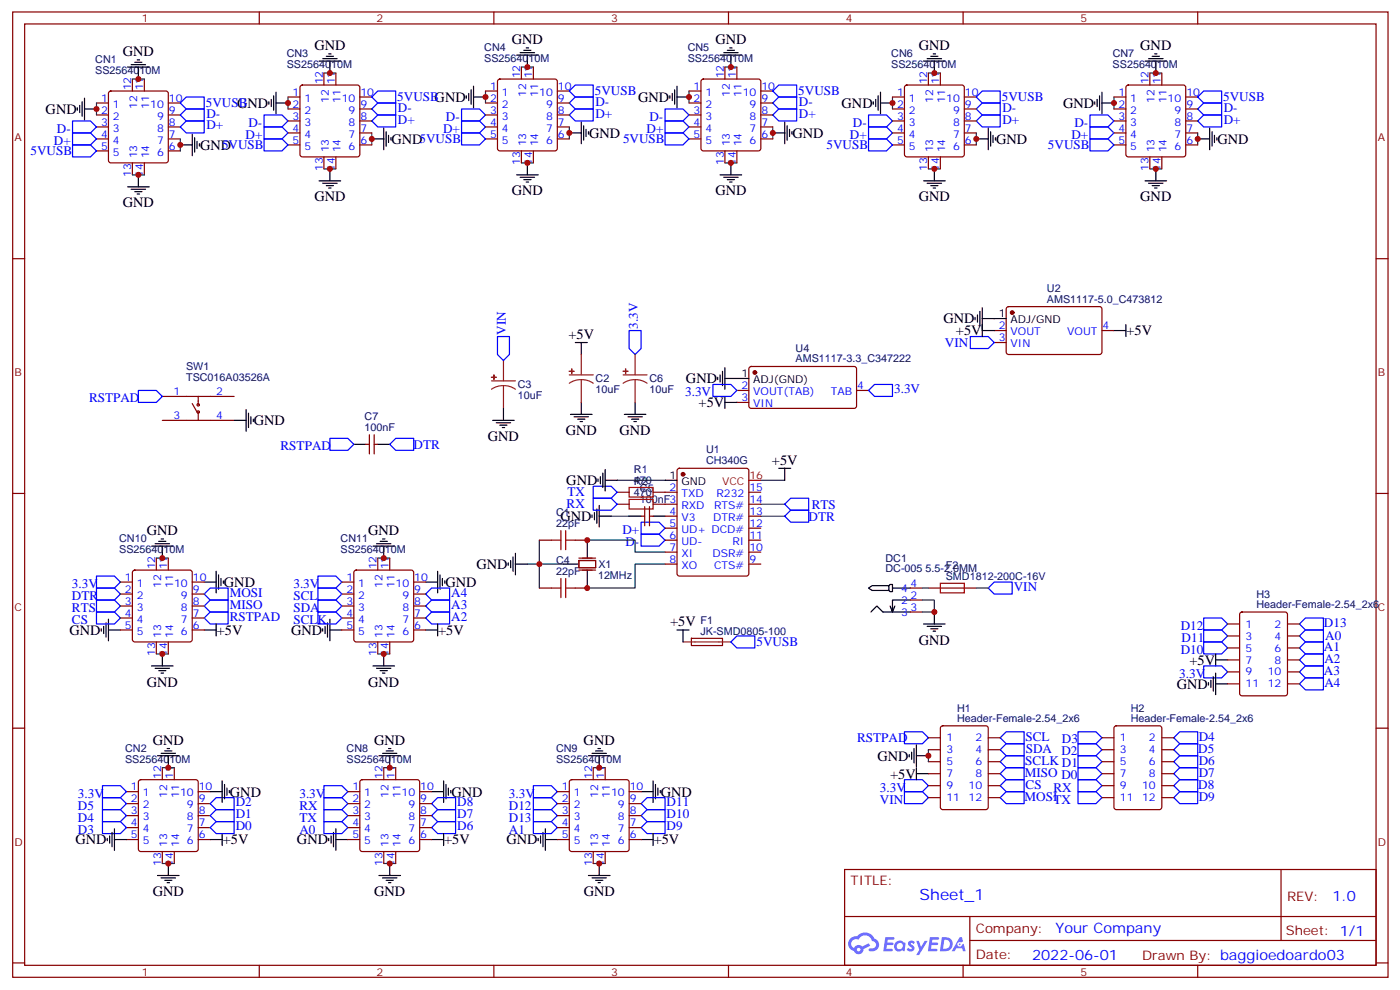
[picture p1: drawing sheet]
<svg xmlns="http://www.w3.org/2000/svg" width="413mm" height="292mm" viewBox="0 0 413 292" stroke-linecap="round" stroke-linejoin="round" font-family="sans-serif">
<defs><g id="words">
<text font-size="4.6" fill="#00f" x="271" y="265.1">Sheet_1</text>
<g font-size="4.2">
<text x="36.2" y="16.5">GND</text>
<text x="92.6" y="14.8">GND</text>
<text x="150.9" y="13">GND</text>
<text x="210.8" y="13">GND</text>
<text x="270.8" y="14.8">GND</text>
<text x="336.1" y="14.8">GND</text>
<text x="13.4" y="33.5">GND</text>
<text x="69.9" y="31.8">GND</text>
<text x="188.1" y="30">GND</text>
<text x="248" y="31.8">GND</text>
<text x="313.3" y="31.8">GND</text>
<text x="173.6" y="40.6">GND</text>
<text x="233.6" y="40.6">GND</text>
<text x="58.9" y="44.1">GND</text>
<text x="115.4" y="42.4">GND5VUSB</text>
<text x="293.5" y="42.4">GND</text>
<text x="358.8" y="42.4">GND</text>
<text x="92.6" y="59.3">GND</text>
<text x="150.9" y="57.6">GND</text>
<text x="210.8" y="57.6">GND</text>
<text x="270.8" y="59.3">GND</text>
<text x="336.1" y="59.3">GND</text>
<text x="36.2" y="61.1">GND</text>
<text x="278" y="95.3">GND</text>
<text x="167.5" y="99.8">+5V</text>
<text x="281.7" y="98.8">+5V</text>
<text x="332" y="98.8">+5V</text>
<text x="202.2" y="112.9">GND</text>
<text x="205.9" y="120">+5V</text>
<text x="74.8" y="125.3">GND</text>
<text x="143.8" y="129.9">GND</text>
<text x="166.7" y="128.2">GND</text>
<text x="182.6" y="128.1">GND</text>
<text x="227.5" y="136.8">+5V</text>
<text x="166.9" y="142.9">GND</text>
<text x="165.1" y="153.5">GND</text>
<text x="43.3" y="157.6">GND</text>
<text x="108.5" y="157.6">GND</text>
<text x="140.4" y="167.6">GND</text>
<text x="66" y="172.9">GND</text>
<text x="131.3" y="172.9">GND</text>
<text x="197.5" y="184.5">+5V</text>
<text x="20.5" y="187">GND</text>
<text x="63.9" y="187">+5V</text>
<text x="85.8" y="187">GND</text>
<text x="129.2" y="187">+5V</text>
<text x="270.8" y="189.9">GND</text>
<text x="350.6" y="195.8">+5V</text>
<text x="43.3" y="202.2">GND</text>
<text x="108.5" y="202.2">GND</text>
<text x="346.8" y="202.9">GND</text>
<text x="45" y="219.4">GND</text>
<text x="110.3" y="219.4">GND</text>
<text x="172" y="219.4">GND</text>
<text x="258.6" y="224">GND</text>
<text x="262.4" y="229.3">+5V</text>
<text x="67.8" y="234.6">GND</text>
<text x="133" y="234.6">GND</text>
<text x="194.8" y="234.6">GND</text>
<text x="22.3" y="248.7">GND</text>
<text x="65.7" y="248.7">+5V</text>
<text x="87.5" y="248.7">GND</text>
<text x="130.9" y="248.7">+5V</text>
<text x="149.3" y="248.7">GND</text>
<text x="192.7" y="248.7">+5V</text>
<text x="45" y="264">GND</text>
<text x="110.3" y="264">GND</text>
<text x="172" y="264">GND</text>
</g>
<g font-size="4.2" fill="#00f">
<text x="392.7" y="265.4">1.0</text>
<text x="311.1" y="274.9">Your Company</text>
<text x="304.2" y="282.7">2022-06-01</text>
</g>
<g font-size="3.9" fill="#00f">
<text x="117.1" y="29.9">5VUSBGND</text>
<text x="175.3" y="28.1">5VUSB</text>
<text x="235.3" y="28.1">5VUSB</text>
<text x="295.2" y="29.9">5VUSB</text>
<text x="360.5" y="29.9">5VUSB</text>
<text x="60.6" y="31.6">5VUSB</text>
<text x="60.8" y="34.6">D-</text>
<text x="117.3" y="32.8">D-</text>
<text x="131.4" y="35.7">D-</text>
<text x="175.5" y="34.6">D+</text>
<text x="175.5" y="31.1">D-</text>
<text x="191.4" y="35.7">D-</text>
<text x="235.4" y="34.6">D+</text>
<text x="235.4" y="31.1">D-</text>
<text x="295.4" y="32.8">D-</text>
<text x="360.7" y="32.8">D-</text>
<text x="16.8" y="39.2">D-</text>
<text x="60.8" y="38.1">D+</text>
<text x="72.4" y="40.9">D+</text>
<text x="73.2" y="37.4">D-</text>
<text x="117.3" y="36.4">D+</text>
<text x="130.6" y="39.2">D+</text>
<text x="190.5" y="39.2">D+</text>
<text x="250.5" y="40.9">D+</text>
<text x="251.4" y="37.4">D-</text>
<text x="295.4" y="36.4">D+</text>
<text x="315.8" y="40.9">D+</text>
<text x="316.6" y="37.4">D-</text>
<text x="360.7" y="36.4">D+</text>
<text x="9" y="45.8">5VUSB</text>
<text x="15.9" y="42.7">D+</text>
<text x="65.4" y="44">5VUSB</text>
<text x="183.6" y="42.2">5VUSB</text>
<text x="243.6" y="44">5VUSB</text>
<text x="308.9" y="44">5VUSB</text>
<text x="149.1" y="98.7" transform="rotate(-90 149.1 98.7)">VIN</text>
<text x="187.9" y="96.9" transform="rotate(-90 187.9 96.9)">3.3V</text>
<text x="278.5" y="102.1">VIN</text>
<text x="26.2" y="118.5">RSTPAD</text>
<text x="201.9" y="116.8">3.3V</text>
<text x="263.5" y="115.9">3.3V</text>
<text x="82.7" y="132.6">RSTPAD</text>
<text x="121.9" y="132.3">DTR</text>
<text x="167" y="149.6">RX</text>
<text x="167.2" y="146.1">TX</text>
<text x="239.3" y="149.8">RTS</text>
<text x="238.3" y="153.4">DTR</text>
<text x="183.5" y="157.3">D+</text>
<text x="184.3" y="160.9">D-</text>
<text x="21.2" y="173.2">3.3V</text>
<text x="86.5" y="173.2">3.3V</text>
<text x="298.8" y="174">VIN</text>
<text x="21.2" y="176.7">DTR</text>
<text x="67.7" y="175.7">MOSI</text>
<text x="67.7" y="179.3">MISO</text>
<text x="86.5" y="176.7">SCL</text>
<text x="133" y="175.7">A4</text>
<text x="133" y="179.3">A3</text>
<text x="21.2" y="183.8">CS</text>
<text x="21.2" y="180.3">RTS</text>
<text x="67.7" y="182.8">RSTPAD</text>
<text x="86.5" y="183.8">SCLK</text>
<text x="86.5" y="180.3">SDA</text>
<text x="133" y="182.8">A2</text>
<text x="348" y="185.5">D12</text>
<text x="390.2" y="184.6">D13</text>
<text x="222.9" y="190.4">5VUSB</text>
<text x="348.3" y="189">D11</text>
<text x="390.2" y="191.7">A1</text>
<text x="390.6" y="188.6">A0</text>
<text x="348" y="192.5">D10</text>
<text x="390.3" y="195.2">A2</text>
<text x="347.5" y="199.7">3.3V</text>
<text x="390.2" y="198.7">A3</text>
<text x="390.3" y="202.3">A4</text>
<text x="252.6" y="218.6">RSTPAD</text>
<text x="302.2" y="218.3">SCL</text>
<text x="302.3" y="221.8">SDA</text>
<text x="312.9" y="219">D3</text>
<text x="353.2" y="221.8">D5</text>
<text x="353.3" y="218.3">D4</text>
<text x="302.2" y="225.3">SCLK D1</text>
<text x="312.8" y="222.5">D2</text>
<text x="353.3" y="225.3">D6</text>
<text x="259.3" y="233.2">3.3V</text>
<text x="302" y="228.8">MISO D0</text>
<text x="302.3" y="232.4">CS</text>
<text x="310.5" y="233.2">RX</text>
<text x="353.2" y="232.4">D8</text>
<text x="353.3" y="228.8">D7</text>
<text x="23" y="234.9">3.3V</text>
<text x="23" y="238.5">D5</text>
<text x="69.5" y="237.5">D2</text>
<text x="88.2" y="238.5">RX</text>
<text x="88.2" y="234.9">3.3V</text>
<text x="134.7" y="237.5">D8</text>
<text x="150" y="238.5">D12</text>
<text x="150" y="234.9">3.3V</text>
<text x="196.5" y="237.5">D11</text>
<text x="259.3" y="236.7">VIN</text>
<text x="302" y="235.9">MOSITX</text>
<text x="353.3" y="235.9">D9</text>
<text x="23" y="242">D4</text>
<text x="23" y="245.5">D3</text>
<text x="69.5" y="241">D1</text>
<text x="69.5" y="244.5">D0</text>
<text x="88.2" y="245.5">A0</text>
<text x="88.2" y="242">TX</text>
<text x="134.7" y="244.5">D6</text>
<text x="134.7" y="241">D7</text>
<text x="150" y="245.5">A1</text>
<text x="150" y="242">D13</text>
<text x="196.5" y="244.5">D9</text>
<text x="196.5" y="241">D10</text>
</g>
<g font-size="3.9" fill="#800">
<text x="250.7" y="260.7">TITLE:</text>
<text x="379.3" y="265.4">REV:</text>
<text x="287.6" y="274.9">Company:</text>
<text x="379" y="275.5">Sheet: 1/1</text>
<text x="287.6" y="282.6">Date:</text>
<text x="336.6" y="282.7">Drawn By: baggioedoardo03</text>
</g>
<g font-size="3.2" fill="#800">
<text x="41.8" y="6.5">1</text>
<text x="111" y="6.5">2</text>
<text x="180.1" y="6.5">3</text>
<text x="249.3" y="6.5">4</text>
<text x="318.4" y="6.5">5</text>
<text x="4.3" y="41.6">A</text>
<text x="406.1" y="41.6">A</text>
<text x="4.3" y="110.8">B</text>
<text x="406.1" y="110.8">B</text>
<text x="4.3" y="179.9">C</text>
<text x="406.1" y="179.9">C</text>
<text x="4.3" y="249.1">D</text>
<text x="406.1" y="249.1">D</text>
<text x="41.8" y="287.3">1</text>
<text x="111" y="287.3">2</text>
<text x="180.1" y="287.3">3</text>
<text x="249.3" y="287.3">4</text>
<text x="318.4" y="287.3">5</text>
</g>
<g font-size="3.2" fill="#000080">
<text x="84.5" y="16.9">CN3</text>
<text x="142.7" y="15.1">CN4</text>
<text x="202.7" y="15.1">CN5</text>
<text x="262.7" y="16.9">CN6</text>
<text x="327.9" y="16.9">CN7</text>
<text x="28.1" y="21.9">SS2564010M</text>
<text x="28.1" y="18.6">CN1</text>
<text x="84.5" y="20.1">SS2564010M</text>
<text x="142.7" y="18.3">SS2564010M</text>
<text x="202.7" y="18.3">SS2564010M</text>
<text x="262.7" y="20.1">SS2564010M</text>
<text x="327.9" y="20.1">SS2564010M</text>
<text x="308.6" y="89.2">AMS1117-5.0_C473812</text>
<text x="308.6" y="86">U2</text>
<text x="234.5" y="106.7">AMS1117-3.3_C347222</text>
<text x="234.5" y="103.5">U4</text>
<text x="54.9" y="112.1">TSC016A03526A</text>
<text x="54.9" y="108.9">SW1</text>
<text x="175.5" y="112.6">C2</text>
<text x="191.4" y="112.6">C6</text>
<text x="152.6" y="117.6">10uF</text>
<text x="152.6" y="114.4">C3</text>
<text x="175.5" y="115.8">10uF</text>
<text x="191.4" y="115.8">10uF</text>
<text x="107.5" y="123.8">C7</text>
<text x="107.5" y="127">100nF</text>
<text x="208.1" y="136.8">CH340G</text>
<text x="208.1" y="133.6">U1</text>
<text x="186.8" y="142.5">470</text>
<text x="186.8" y="142.8">R2</text>
<text x="186.8" y="139.3">R1</text>
<text x="186.8" y="146">470</text>
<text x="188.6" y="148.2">100nF3</text>
<text x="188.6" y="145">C5</text>
<text x="163.9" y="155.2">22pF</text>
<text x="163.9" y="152">C1</text>
<text x="35.1" y="159.8">CN10</text>
<text x="100.4" y="159.8">CN11</text>
<text x="35.1" y="163">SS2564010M</text>
<text x="100.4" y="163">SS2564010M</text>
<text x="163.9" y="166.1">C4</text>
<text x="176.3" y="167.3">X1</text>
<text x="261" y="165.4">DC1</text>
<text x="278.7" y="167.6">F2</text>
<text x="163.9" y="169.3">22pF</text>
<text x="176.2" y="170.5">12MHz</text>
<text x="261" y="168.5">DC-005 5.5-2.0MM</text>
<text x="278.7" y="170.7">SMD1812-200C-16V</text>
<text x="370.3" y="176.1">H3</text>
<text x="370.3" y="179.2">Header-Female-2.54_2x6</text>
<text x="206.4" y="183.8">F1</text>
<text x="206.4" y="187">JK-SMD0805-100</text>
<text x="282.1" y="209.6">H1</text>
<text x="333.2" y="209.6">H2</text>
<text x="282.1" y="212.7">Header-Female-2.54_2x6</text>
<text x="333.3" y="212.7">Header-Female-2.54_2x6</text>
<text x="36.9" y="221.5">CN2</text>
<text x="102.2" y="221.5">CN8</text>
<text x="163.9" y="221.5">CN9</text>
<text x="36.9" y="224.7">SS2564010M</text>
<text x="102.1" y="224.7">SS2564010M</text>
<text x="163.9" y="224.7">SS2564010M</text>
</g>
<g font-size="3.2" fill="#00f">
<text x="153.3" y="23.1" transform="rotate(-90 153.3 23.1)">12</text>
<text x="156.8" y="23.1" transform="rotate(-90 156.8 23.1)">11</text>
<text x="213.3" y="23.1" transform="rotate(-90 213.3 23.1)">12</text>
<text x="216.8" y="23.1" transform="rotate(-90 216.8 23.1)">11</text>
<text x="29.8" y="30">1</text>
<text x="38.7" y="26.6" transform="rotate(-90 38.7 26.6)">12</text>
<text x="42.2" y="26.6" transform="rotate(-90 42.2 26.6)">11</text>
<text x="49.8" y="30">10</text>
<text x="86.2" y="28.2">1</text>
<text x="89.7" y="30">1</text>
<text x="95.1" y="24.9" transform="rotate(-90 95.1 24.9)">12</text>
<text x="98.6" y="24.9" transform="rotate(-90 98.6 24.9)">11</text>
<text x="100.7" y="30">10</text>
<text x="106.2" y="28.2">10</text>
<text x="144.4" y="30">2</text>
<text x="144.4" y="26.5">1</text>
<text x="147.9" y="28.2">1</text>
<text x="155.1" y="28.6" transform="rotate(-90 155.1 28.6)">12</text>
<text x="158.6" y="28.6" transform="rotate(-90 158.6 28.6)">11</text>
<text x="158.9" y="28.2">10</text>
<text x="164.4" y="26.5">10</text>
<text x="164.4" y="30">9</text>
<text x="204.4" y="30">2</text>
<text x="204.4" y="26.5">1</text>
<text x="207.9" y="28.2">1</text>
<text x="215.1" y="28.6" transform="rotate(-90 215.1 28.6)">12</text>
<text x="218.6" y="28.6" transform="rotate(-90 218.6 28.6)">11</text>
<text x="218.9" y="28.2">10</text>
<text x="224.4" y="26.5">10</text>
<text x="224.4" y="30">9</text>
<text x="264.4" y="28.2">1</text>
<text x="267.9" y="30">1</text>
<text x="273.3" y="24.9" transform="rotate(-90 273.3 24.9)">12</text>
<text x="276.8" y="24.9" transform="rotate(-90 276.8 24.9)">11</text>
<text x="278.9" y="30">10</text>
<text x="284.4" y="28.2">10</text>
<text x="329.6" y="28.2">1</text>
<text x="333.1" y="30">1</text>
<text x="338.5" y="24.9" transform="rotate(-90 338.5 24.9)">12</text>
<text x="342.1" y="24.9" transform="rotate(-90 342.1 24.9)">11</text>
<text x="344.1" y="30">10</text>
<text x="349.6" y="28.2">10</text>
<text x="29.8" y="33.5">2</text>
<text x="33.3" y="35.3">2</text>
<text x="33.3" y="31.8">1</text>
<text x="40.4" y="32.1" transform="rotate(-90 40.4 32.1)">12</text>
<text x="44" y="32.1" transform="rotate(-90 44 32.1)">11</text>
<text x="44.3" y="31.8">10</text>
<text x="46.3" y="35.3">9</text>
<text x="49.8" y="33.5">9</text>
<text x="86.2" y="35.3">3</text>
<text x="86.2" y="31.8">2</text>
<text x="89.7" y="33.5">2</text>
<text x="96.9" y="30.4" transform="rotate(-90 96.9 30.4)">12</text>
<text x="100.4" y="30.4" transform="rotate(-90 100.4 30.4)">11</text>
<text x="102.7" y="33.5">9</text>
<text x="106.2" y="31.8">9</text>
<text x="106.2" y="35.3">8</text>
<text x="144.4" y="33.5">3</text>
<text x="147.9" y="35.3">3</text>
<text x="147.9" y="31.8">2</text>
<text x="160.9" y="31.8">9</text>
<text x="160.9" y="35.3">8</text>
<text x="164.4" y="33.5">8</text>
<text x="204.4" y="33.5">3</text>
<text x="207.9" y="35.3">3</text>
<text x="207.9" y="31.8">2</text>
<text x="220.9" y="31.8">9</text>
<text x="220.9" y="35.3">8</text>
<text x="224.4" y="33.5">8</text>
<text x="264.4" y="35.3">3</text>
<text x="264.4" y="31.8">2</text>
<text x="267.9" y="33.5">2</text>
<text x="275" y="30.4" transform="rotate(-90 275 30.4)">12</text>
<text x="278.6" y="30.4" transform="rotate(-90 278.6 30.4)">11</text>
<text x="280.9" y="33.5">9</text>
<text x="284.4" y="31.8">9</text>
<text x="284.4" y="35.3">8</text>
<text x="329.6" y="35.3">3</text>
<text x="329.6" y="31.8">2</text>
<text x="333.1" y="33.5">2</text>
<text x="340.3" y="30.4" transform="rotate(-90 340.3 30.4)">12</text>
<text x="343.8" y="30.4" transform="rotate(-90 343.8 30.4)">11</text>
<text x="346.1" y="33.5">9</text>
<text x="349.6" y="31.8">9</text>
<text x="349.6" y="35.3">8</text>
<text x="29.8" y="40.6">4</text>
<text x="29.8" y="37">3</text>
<text x="33.3" y="38.8">3</text>
<text x="46.3" y="38.8">8</text>
<text x="49.8" y="37">8</text>
<text x="49.8" y="40.6">7</text>
<text x="86.2" y="38.8">4</text>
<text x="89.7" y="40.6">4</text>
<text x="89.7" y="37">3</text>
<text x="102.7" y="37">8</text>
<text x="102.7" y="40.6">7</text>
<text x="106.2" y="38.8">7</text>
<text x="144.4" y="40.6">5</text>
<text x="144.4" y="37">4</text>
<text x="147.9" y="38.8">4</text>
<text x="160.9" y="38.8">7</text>
<text x="164.4" y="37">7</text>
<text x="164.4" y="40.6">6</text>
<text x="204.4" y="40.6">5</text>
<text x="204.4" y="37">4</text>
<text x="207.9" y="38.8">4</text>
<text x="220.9" y="38.8">7</text>
<text x="224.4" y="37">7</text>
<text x="224.4" y="40.6">6</text>
<text x="264.4" y="38.8">4</text>
<text x="267.9" y="40.6">4</text>
<text x="267.9" y="37">3</text>
<text x="280.9" y="37">8</text>
<text x="280.9" y="40.6">7</text>
<text x="284.4" y="38.8">7</text>
<text x="329.6" y="38.8">4</text>
<text x="333.1" y="40.6">4</text>
<text x="333.1" y="37">3</text>
<text x="346.1" y="37">8</text>
<text x="346.1" y="40.6">7</text>
<text x="349.6" y="38.8">7</text>
<text x="29.8" y="44.1">5</text>
<text x="33.3" y="45.9">5</text>
<text x="33.3" y="42.3">4</text>
<text x="40.4" y="46.7" transform="rotate(-90 40.4 46.7)">13</text>
<text x="44" y="46.7" transform="rotate(-90 44 46.7)">14</text>
<text x="46.3" y="42.3">7</text>
<text x="46.3" y="45.9">6</text>
<text x="49.8" y="44.1">6</text>
<text x="86.2" y="42.3">5</text>
<text x="89.7" y="44.1">5</text>
<text x="96.9" y="44.9" transform="rotate(-90 96.9 44.9)">13</text>
<text x="100.4" y="44.9" transform="rotate(-90 100.4 44.9)">14</text>
<text x="102.7" y="44.1">6</text>
<text x="106.2" y="42.3">6</text>
<text x="147.9" y="42.3">5</text>
<text x="155.1" y="43.1" transform="rotate(-90 155.1 43.1)">13</text>
<text x="158.6" y="43.1" transform="rotate(-90 158.6 43.1)">14</text>
<text x="160.9" y="42.3">6</text>
<text x="207.9" y="42.3">5</text>
<text x="215.1" y="43.1" transform="rotate(-90 215.1 43.1)">13</text>
<text x="218.6" y="43.1" transform="rotate(-90 218.6 43.1)">14</text>
<text x="220.9" y="42.3">6</text>
<text x="264.4" y="42.3">5</text>
<text x="267.9" y="44.1">5</text>
<text x="275" y="44.9" transform="rotate(-90 275 44.9)">13</text>
<text x="278.6" y="44.9" transform="rotate(-90 278.6 44.9)">14</text>
<text x="280.9" y="44.1">6</text>
<text x="284.4" y="42.3">6</text>
<text x="329.6" y="42.3">5</text>
<text x="333.1" y="44.1">5</text>
<text x="340.3" y="44.9" transform="rotate(-90 340.3 44.9)">13</text>
<text x="343.8" y="44.9" transform="rotate(-90 343.8 44.9)">14</text>
<text x="346.1" y="44.1">6</text>
<text x="349.6" y="42.3">6</text>
<text x="38.7" y="52.2" transform="rotate(-90 38.7 52.2)">13</text>
<text x="42.2" y="52.2" transform="rotate(-90 42.2 52.2)">14</text>
<text x="95.1" y="50.4" transform="rotate(-90 95.1 50.4)">13</text>
<text x="98.6" y="50.4" transform="rotate(-90 98.6 50.4)">14</text>
<text x="153.3" y="48.7" transform="rotate(-90 153.3 48.7)">13</text>
<text x="156.8" y="48.7" transform="rotate(-90 156.8 48.7)">14</text>
<text x="213.3" y="48.7" transform="rotate(-90 213.3 48.7)">13</text>
<text x="216.8" y="48.7" transform="rotate(-90 216.8 48.7)">14</text>
<text x="273.3" y="50.4" transform="rotate(-90 273.3 50.4)">13</text>
<text x="276.8" y="50.4" transform="rotate(-90 276.8 50.4)">14</text>
<text x="338.5" y="50.4" transform="rotate(-90 338.5 50.4)">13</text>
<text x="342.1" y="50.4" transform="rotate(-90 342.1 50.4)">14</text>
<text x="294.4" y="97">2</text>
<text x="294.4" y="100.5">3</text>
<text x="297.9" y="98.8">VOUT</text>
<text x="314.5" y="98.8">VOUT</text>
<text x="324.9" y="97">4</text>
<text x="297.9" y="102.3">VIN</text>
<text x="51.1" y="116.4">1</text>
<text x="63.7" y="116.4">2</text>
<text x="218.5" y="114.7">2</text>
<text x="218.5" y="118.2">3</text>
<text x="222" y="116.4">VOUT(TAB)</text>
<text x="222" y="119.9">VIN</text>
<text x="244.8" y="116.4">TAB</text>
<text x="252.6" y="114.7">4</text>
<text x="51.1" y="123.5">3</text>
<text x="63.7" y="123.5">4</text>
<text x="197.3" y="144.6">2</text>
<text x="200.8" y="146.4">TXD</text>
<text x="200.8" y="149.9">RXD</text>
<text x="210.5" y="149.9">RTS#</text>
<text x="211.1" y="146.4">R232</text>
<text x="220.9" y="148.2">14</text>
<text x="220.9" y="144.6">15</text>
<text x="197.3" y="151.7">4</text>
<text x="197.3" y="155.2">5</text>
<text x="200.8" y="153.5">V3</text>
<text x="210.2" y="153.5">DTR#</text>
<text x="220.9" y="155.2">12</text>
<text x="220.9" y="151.7">13</text>
<text x="197.3" y="158.7">6</text>
<text x="200.8" y="157">UD+ DCD#</text>
<text x="200.8" y="160.5">UD-</text>
<text x="215.9" y="160.5">RI</text>
<text x="220.9" y="158.7">11</text>
<text x="45.7" y="167.7" transform="rotate(-90 45.7 167.7)">12</text>
<text x="49.2" y="167.7" transform="rotate(-90 49.2 167.7)">11</text>
<text x="111" y="167.7" transform="rotate(-90 111 167.7)">12</text>
<text x="114.5" y="167.7" transform="rotate(-90 114.5 167.7)">11</text>
<text x="197.3" y="162.3">7</text>
<text x="197.3" y="165.8">8</text>
<text x="200.8" y="164">XI</text>
<text x="200.8" y="167.6">XO</text>
<text x="210" y="164">DSR#</text>
<text x="210.5" y="167.6">CTS#</text>
<text x="220.9" y="165.8">9</text>
<text x="220.9" y="162.3">10</text>
<text x="36.8" y="171.1">1</text>
<text x="40.3" y="172.9">1</text>
<text x="47.5" y="173.3" transform="rotate(-90 47.5 173.3)">12</text>
<text x="51" y="173.3" transform="rotate(-90 51 173.3)">11</text>
<text x="51.3" y="172.9">10</text>
<text x="56.8" y="171.1">10</text>
<text x="102.1" y="171.1">1</text>
<text x="105.6" y="172.9">1</text>
<text x="112.7" y="173.3" transform="rotate(-90 112.7 173.3)">12</text>
<text x="116.3" y="173.3" transform="rotate(-90 116.3 173.3)">11</text>
<text x="116.6" y="172.9">10</text>
<text x="122.1" y="171.1">10</text>
<text x="268.3" y="172.9">4</text>
<text x="36.8" y="178.2">3</text>
<text x="36.8" y="174.6">2</text>
<text x="40.3" y="179.9">3</text>
<text x="40.3" y="176.4">2</text>
<text x="53.3" y="176.4">9</text>
<text x="53.3" y="179.9">8</text>
<text x="56.8" y="174.6">9</text>
<text x="56.8" y="178.2">8</text>
<text x="102.1" y="178.2">3</text>
<text x="102.1" y="174.6">2</text>
<text x="105.6" y="179.9">3</text>
<text x="105.6" y="176.4">2</text>
<text x="118.6" y="176.4">9</text>
<text x="118.6" y="179.9">8</text>
<text x="122.1" y="174.6">9</text>
<text x="122.1" y="178.2">8</text>
<text x="265.6" y="174.3">4</text>
<text x="265.6" y="177.8">2</text>
<text x="268.3" y="179.9">3</text>
<text x="268.3" y="176.4">2</text>
<text x="36.8" y="185.2">5</text>
<text x="36.8" y="181.7">4</text>
<text x="40.3" y="183.4">4</text>
<text x="53.3" y="183.4">7</text>
<text x="56.8" y="181.7">7</text>
<text x="56.8" y="185.2">6</text>
<text x="102.1" y="185.2">5</text>
<text x="102.1" y="181.7">4</text>
<text x="105.6" y="183.4">4</text>
<text x="118.6" y="183.4">7</text>
<text x="122.1" y="181.7">7</text>
<text x="122.1" y="185.2">6</text>
<text x="265.6" y="181.3">3</text>
<text x="367.1" y="184.9">1</text>
<text x="375.7" y="184.9">2</text>
<text x="40.3" y="187">5</text>
<text x="47.5" y="187.8" transform="rotate(-90 47.5 187.8)">13</text>
<text x="51" y="187.8" transform="rotate(-90 51 187.8)">14</text>
<text x="53.3" y="187">6</text>
<text x="105.6" y="187">5</text>
<text x="112.7" y="187.8" transform="rotate(-90 112.7 187.8)">13</text>
<text x="116.3" y="187.8" transform="rotate(-90 116.3 187.8)">14</text>
<text x="118.6" y="187">6</text>
<text x="367.1" y="188.4">3</text>
<text x="367.1" y="191.9">5</text>
<text x="375.7" y="188.4">4</text>
<text x="375.7" y="191.9">6</text>
<text x="45.7" y="193.3" transform="rotate(-90 45.7 193.3)">13</text>
<text x="49.2" y="193.3" transform="rotate(-90 49.2 193.3)">14</text>
<text x="111" y="193.3" transform="rotate(-90 111 193.3)">13</text>
<text x="114.5" y="193.3" transform="rotate(-90 114.5 193.3)">14</text>
<text x="367.1" y="195.4">7</text>
<text x="375.7" y="195.4">8</text>
<text x="367.1" y="199">9</text>
<text x="367.1" y="202.5">11</text>
<text x="373.7" y="199">10</text>
<text x="373.7" y="202.5">12</text>
<text x="278.9" y="218.4">1</text>
<text x="278.9" y="221.9">3</text>
<text x="287.5" y="218.4">2</text>
<text x="287.5" y="221.9">4</text>
<text x="330.1" y="218.4">1</text>
<text x="330.1" y="221.9">3</text>
<text x="338.6" y="218.4">2</text>
<text x="338.6" y="221.9">4</text>
<text x="278.9" y="225.4">5</text>
<text x="287.5" y="225.4">6</text>
<text x="330.1" y="225.4">5</text>
<text x="338.6" y="225.4">6</text>
<text x="38.6" y="232.8">1</text>
<text x="47.5" y="229.5" transform="rotate(-90 47.5 229.5)">12</text>
<text x="51" y="229.5" transform="rotate(-90 51 229.5)">11</text>
<text x="58.6" y="232.8">10</text>
<text x="103.9" y="232.8">1</text>
<text x="112.7" y="229.5" transform="rotate(-90 112.7 229.5)">12</text>
<text x="116.3" y="229.5" transform="rotate(-90 116.3 229.5)">11</text>
<text x="123.9" y="232.8">10</text>
<text x="165.6" y="232.8">1</text>
<text x="174.5" y="229.5" transform="rotate(-90 174.5 229.5)">12</text>
<text x="178" y="229.5" transform="rotate(-90 178 229.5)">11</text>
<text x="185.6" y="232.8">10</text>
<text x="278.9" y="229">7</text>
<text x="278.9" y="232.5">9</text>
<text x="285.5" y="232.5">10</text>
<text x="287.5" y="229">8</text>
<text x="330.1" y="229">7</text>
<text x="330.1" y="232.5">9</text>
<text x="336.6" y="232.5">10</text>
<text x="338.6" y="229">8</text>
<text x="38.6" y="239.9">3</text>
<text x="38.6" y="236.4">2</text>
<text x="42.1" y="238.1">2</text>
<text x="42.1" y="234.6">1</text>
<text x="49.2" y="235" transform="rotate(-90 49.2 235)">12</text>
<text x="52.8" y="235" transform="rotate(-90 52.8 235)">11</text>
<text x="53.1" y="234.6">10</text>
<text x="55.1" y="238.1">9</text>
<text x="58.6" y="236.4">9</text>
<text x="58.6" y="239.9">8</text>
<text x="103.9" y="239.9">3</text>
<text x="103.9" y="236.4">2</text>
<text x="107.4" y="238.1">2</text>
<text x="107.4" y="234.6">1</text>
<text x="114.5" y="235" transform="rotate(-90 114.5 235)">12</text>
<text x="118" y="235" transform="rotate(-90 118 235)">11</text>
<text x="118.3" y="234.6">10</text>
<text x="120.4" y="238.1">9</text>
<text x="123.9" y="236.4">9</text>
<text x="123.9" y="239.9">8</text>
<text x="165.6" y="239.9">3</text>
<text x="165.6" y="236.4">2</text>
<text x="169.1" y="238.1">2</text>
<text x="169.1" y="234.6">1</text>
<text x="176.2" y="235" transform="rotate(-90 176.2 235)">12</text>
<text x="179.8" y="235" transform="rotate(-90 179.8 235)">11</text>
<text x="180.1" y="234.6">10</text>
<text x="182.1" y="238.1">9</text>
<text x="185.6" y="236.4">9</text>
<text x="185.6" y="239.9">8</text>
<text x="278.9" y="236">11</text>
<text x="285.5" y="236">12</text>
<text x="330.1" y="236">11</text>
<text x="336.6" y="236">12</text>
<text x="38.6" y="243.4">4</text>
<text x="42.1" y="245.2">4</text>
<text x="42.1" y="241.7">3</text>
<text x="55.1" y="241.7">8</text>
<text x="55.1" y="245.2">7</text>
<text x="58.6" y="243.4">7</text>
<text x="103.9" y="243.4">4</text>
<text x="107.4" y="245.2">4</text>
<text x="107.4" y="241.7">3</text>
<text x="120.4" y="241.7">8</text>
<text x="120.4" y="245.2">7</text>
<text x="123.9" y="243.4">7</text>
<text x="165.6" y="243.4">4</text>
<text x="169.1" y="245.2">4</text>
<text x="169.1" y="241.7">3</text>
<text x="182.1" y="241.7">8</text>
<text x="182.1" y="245.2">7</text>
<text x="185.6" y="243.4">7</text>
<text x="38.6" y="246.9">5</text>
<text x="42.1" y="248.7">5</text>
<text x="49.2" y="249.5" transform="rotate(-90 49.2 249.5)">13</text>
<text x="52.8" y="249.5" transform="rotate(-90 52.8 249.5)">14</text>
<text x="55.1" y="248.7">6</text>
<text x="58.6" y="246.9">6</text>
<text x="103.9" y="246.9">5</text>
<text x="107.4" y="248.7">5</text>
<text x="114.5" y="249.5" transform="rotate(-90 114.5 249.5)">13</text>
<text x="118" y="249.5" transform="rotate(-90 118 249.5)">14</text>
<text x="120.4" y="248.7">6</text>
<text x="123.9" y="246.9">6</text>
<text x="165.6" y="246.9">5</text>
<text x="169.1" y="248.7">5</text>
<text x="176.2" y="249.5" transform="rotate(-90 176.2 249.5)">13</text>
<text x="179.8" y="249.5" transform="rotate(-90 179.8 249.5)">14</text>
<text x="182.1" y="248.7">6</text>
<text x="185.6" y="246.9">6</text>
<text x="47.5" y="255" transform="rotate(-90 47.5 255)">13</text>
<text x="51" y="255" transform="rotate(-90 51 255)">14</text>
<text x="112.7" y="255" transform="rotate(-90 112.7 255)">13</text>
<text x="116.3" y="255" transform="rotate(-90 116.3 255)">14</text>
<text x="174.5" y="255" transform="rotate(-90 174.5 255)">13</text>
<text x="178" y="255" transform="rotate(-90 178 255)">14</text>
</g>
<g font-size="3.2">
<text x="294.4" y="93.5">1</text>
<text x="297.9" y="95.2">ADJ/GND</text>
<text x="218.5" y="111.1">1</text>
<text x="222" y="112.9">ADJ(GND)</text>
<text x="197.3" y="141.1">1</text>
<text x="200.8" y="142.9">GND</text>
</g>
<g font-size="3.2" fill="#f00">
<text x="212.8" y="142.9">VCC</text>
<text x="220.9" y="141.1">16</text>
</g>
</g></defs>
<g fill="none" stroke="#870000" stroke-width=".35">
<path d="M3.7 3.5h405.4v284.4h-405.4zM7.3 7.1h398.3v277.2h-398.3zM76.4 3.5v3.6M145.6 3.5v3.6M214.7 3.5v3.6M283.8 3.5v3.6M353 3.5v3.6M3.7 76.2h3.6M405.6 76.2h3.5M3.7 145.3h3.6M405.6 145.3h3.5M3.7 214.5h3.6"/>
<path d="M405.6 214.5h3.5M248.9 256.1h156.7v28.2h-156.7zM377.5 256.1l.1 20.9M249 270h156.4M285.8 277h119.6M285.8 270v14.1M3.7 283.6h3.6M76.4 284.3v3.6M145.6 284.3v3.6M214.7 284.3v3.6M283.8 284.3v3.6M353 284.3v3.6"/>
<path d="M405.6 283.6h3.5"/>
</g>
<g fill="#5487ff">
<path d="M267.9 277.3a1.22 1.22 0 0 1 1.7 .3l-.4 .5a.47 .47 0 0 0-.3-.4 .47 .47 0 0 0-.5 .2l.2 .3a1.14 1.14 0 0 1 .7 1.7 1.14 1.14 0 0 1-1.9 0l-.2-.2 .5-.5 .7 .4a.29 .29 0 0 0 .4-.3 .29 .29 0 0 0-.3-.3 1.04 1.04 0 0 1-.6-1.7z"/>
<path d="M260.9 276h2.4l.3 .2-.1 .5-1.9 .1-.1 .8h1.5l.4 .4-.4 .4h-1.6l-.2 1.1h1.8l.1 .3-.1 .3-2.7 .1z"/>
<path d="M274.1 276h2.3l.3 .2-.1 .5-1.8 .1-.1 .8h1.5l.3 .4-.4 .4h-1.5l-.2 1.1h1.7l.2 .3-.2 .3-2.6 .1z"/>
<path d="M282.8 276.1h.7l.3 1.2-.6 .3a.69 .69 0 0 0-1 .3 .69 .69 0 0 0 .5 1 .69 .69 0 0 0 .8-.7l.5-.2 .6 2.2h-.8l-.2-.9h-1.8l-.4 .9h-.9z"/>
<path d="M270 277.1h.8l.6 1.8 1.1-1.8h.9l-2.5 4.2h-.9l.9-1.5z"/>
<path d="M277.6 276.1l-.6 4.1h1.4a2.11 2.11 0 0 0 2.4-2.1 2.11 2.11 0 0 0-2.5-2zM278.3 276.8a1.39 1.39 0 0 1 1.7 1.4 1.39 1.39 0 0 1-1.8 1.3h-.3z"/>
<path d="M263.9 277.7a1.54 1.54 0 0 0-.1 2.1 1.54 1.54 0 0 0 2.2 .2l.6 .2 .3-2.3-.2-.2-.4-.1a1.49 1.49 0 0 0-2.4 .1zM264.2 278.7a.94 .94 0 0 1 1.8 0 .94 .94 0 0 1-1.8 0z"/>
<path d="M250.6 276.4a2.18 2.18 0 0 0 1.1 3.7 1.44 1.44 0 0 0 1.6 1 1.44 1.44 0 0 0 1.2-1.5l2-1-.4-.8-2 1a1.47 1.47 0 0 0-2.4 .4 1.39 1.39 0 0 1-.7-1.9 1.39 1.39 0 0 1 2-.5 2.12 2.12 0 0 1 2.2-1.3 2.12 2.12 0 0 1 1.9 1.7 1.14 1.14 0 0 1 1.1 1.4 1.14 1.14 0 0 1-1.7 .8 .43 .43 0 0 0-.5 .3 .43 .43 0 0 0 .4 .5 1.98 1.98 0 0 0 2.5-1.2 1.98 1.98 0 0 0-1.2-2.5 3.1 3.1 0 0 0-5.3-.7l-.8 .1zM252.5 279.7a.55 .55 0 0 1 1.1 0 .55 .55 0 0 1-1.1 0z"/>
<circle cx="282.8" cy="278.1" r=".26"/>
</g>
<g fill="none" stroke="#870000" stroke-width=".35">
<path d="M153.7 19.8v3.5M157.2 19.8v3.5M213.6 19.8v3.5M217.2 19.8v3.5M28.4 30.3h3.6M28.4 33.9h3.6M28.4 37.4h3.6M32.2 27l.5-.2h16.2l.5 .2 .2 .5v19.8l-.2 .5-.5 .2h-16.2l-.5-.3-.2-.4v-19.8zM39 23.3v3.5M42.5 23.3v3.5M49.6 30.3h3.5M49.6 33.9h3.5"/>
<path d="M49.6 37.4h3.5M84.9 28.6h3.5M84.9 32.1h3.5M84.9 35.6h3.5M84.9 39.2h3.5M88.6 25.3l.5-.3h16.2l.5 .3 .2 .5v19.7l-.2 .5-.5 .2h-16.2l-.5-.2-.2-.5v-19.7zM95.5 21.5v3.5M99 21.5v3.5M106 28.6h3.6M106 32.1h3.6M106 35.6h3.6M106 39.2h3.6"/>
<path d="M143.1 30.3h3.5M143.1 33.9h3.5M143.1 37.4h3.5M143.1 26.8h3.5M146.8 23.5l.5-.2h16.2l.5 .2 .3 .5v19.7l-.3 .5-.5 .2h-16.2l-.5-.2-.2-.5v-19.7zM164.3 30.3h3.5M164.3 33.9h3.5M164.3 37.4h3.5M164.3 26.8h3.5M203.1 30.3h3.5M203.1 33.9h3.5M203.1 37.4h3.5"/>
<path d="M203.1 26.8h3.5M206.8 23.5l.5-.2h16.2l.5 .2 .2 .5v19.7l-.2 .5-.5 .2h-16.2l-.5-.2-.2-.5v-19.7zM224.2 30.3h3.6M224.2 33.9h3.6M224.2 37.4h3.6M224.2 26.8h3.6M263 28.6h3.6M263 32.1h3.6M263 35.6h3.6M263 39.2h3.6M266.8 25.3l.5-.3h16.2l.5 .3 .2 .5v19.7l-.2 .5-.5 .2h-16.2l-.5-.2-.2-.5v-19.7zM273.6 21.5v3.5"/>
<path d="M277.1 21.5v3.5M284.2 28.6h3.5M284.2 32.1h3.5M284.2 35.6h3.5M284.2 39.2h3.5M328.3 28.6h3.5M328.3 32.1h3.5M328.3 35.6h3.5M328.3 39.2h3.5M332.1 25.3l.4-.3h16.3l.5 .3 .2 .5v19.7l-.3 .5-.4 .2h-16.3l-.5-.2-.2-.5v-19.7zM338.9 21.5v3.5M342.4 21.5v3.5"/>
<path d="M349.5 28.6h3.5M349.5 32.1h3.5M349.5 35.6h3.5M349.5 39.2h3.5M28.4 40.9h3.6M28.4 44.4h3.6M39 48v3.5M42.5 48v3.5M49.6 40.9h3.5M49.6 44.4h3.5M84.9 42.7h3.5M95.5 46.2v3.5"/>
<path d="M99 46.2v3.5M106 42.7h3.6M143.1 40.9h3.5M153.7 44.4v3.6M157.2 44.4v3.6M164.3 40.9h3.5M203.1 40.9h3.5M213.6 44.4v3.6M217.2 44.4v3.6M224.2 40.9h3.6M263 42.7h3.6M273.6 46.2v3.5"/>
<path d="M277.1 46.2v3.5M284.2 42.7h3.5M328.3 42.7h3.5M338.9 46.2v3.5M342.4 46.2v3.5M349.5 42.7h3.5M293 97.4h3.5M296.8 90.5l.5-.2 27 .1 .5 .6-.1 13-.6 .4h-27.1l-.5-.7v-12.7zM324.8 97.4h3.5M47.8 116.8h21.2M56.7 118.9l1.4 2.5M58.4 116.8v2.4"/>
<path d="M217.2 115h3.5M217.2 118.5h3.5M220.9 108.2l.5-.3 30.6 .1 .4 .7v11.2l-.7 .4-30.6-.1-.4-.6v-10.9zM252.4 115h3.6M293 100.9h3.5M47.8 123.8h21.2M58.4 121.4v2.4M107.8 130.9h1.1M108.9 128.1v5.6M110.3 128.1v5.6M110.3 130.9h1M199.8 138.1l.4-.2h19.8l.6 .5 .1 30.6-.5 .6-20 .1-.6-.5-.1-30.6z"/>
<path d="M159 159.1h3.5M169.5 159.1h3.6M181.9 148.5h3.5M181.9 145h3.5M188.9 152h1.1M190 149.2v5.7M191.4 149.2v5.7M191.4 152h1.1M192.5 148.5h7M192.5 145h7M196 152h3.5M196 159.1h3.5"/>
<path d="M196 155.6h3.5M220.7 152h3.5M220.7 148.5h3.5M220.7 145h3.5M220.7 159.1h3.5M220.7 155.6h3.5M35.5 171.4h3.5M35.5 175h3.5M35.5 178.5h3.5M39.3 168.1l.4-.2h16.3l.4 .2 .3 .5v19.8l-.3 .5-.4 .2h-16.3l-.5-.2-.2-.5v-19.8zM46.1 164.4v3.5M49.6 164.4v3.5"/>
<path d="M56.7 171.4h3.5M56.7 175h3.5M56.7 178.5h3.5M100.8 171.4h3.5M100.8 175h3.5M100.8 178.5h3.5M104.5 168.1l.5-.2h16.2l.5 .2 .2 .5v19.8l-.2 .5-.5 .2h-16.2l-.5-.2-.2-.5v-19.8zM111.3 164.4v3.5M114.9 164.4v3.5M121.9 171.4h3.5M121.9 175h3.5M121.9 178.5h3.5"/>
<path d="M159 173.2h3.5M169.5 173.2h3.6M196 162.6h3.5M196 166.2h3.5M220.7 162.6h3.5M220.7 166.2h3.5M268.3 173.2h3.6M268.3 176.7h3.6M273.6 173.2h14.1M35.5 182h3.5M35.5 185.6h3.5M46.1 189.1v3.5"/>
<path d="M49.6 189.1v3.5M56.7 182h3.5M56.7 185.6h3.5M100.8 182h3.5M100.8 185.6h3.5M111.3 189.1v3.5M114.9 189.1v3.5M121.9 182h3.5M121.9 185.6h3.5M203.8 188h9.1v2.1h-9.1zM268.3 180.3h3.6M361.8 183.8h3.5"/>
<path d="M361.8 187.3h3.5M361.8 190.9h3.5M361.8 194.4h3.5M361.8 197.9h3.5M365.6 180.5l.4-.2h12.7l.7 .4v23.6l-.4 .6-13 .1-.6-.5-.1-23.5zM379.4 183.8h3.6M379.4 187.3h3.6M379.4 190.9h3.6M379.4 194.4h3.6M379.4 197.9h3.6M273.6 217.3h3.5M277.4 214l.4-.2h12.7l.7 .4 .1 23.6-.5 .6-13 .1-.6-.5-.1-23.5z"/>
<path d="M291.3 217.3h3.5M324.8 217.3h3.5M328.5 214l.5-.2h12.7l.7 .4v23.6l-.5 .6-12.9 .1-.6-.5-.1-23.5zM342.4 217.3h3.5M361.8 201.4h3.5M379.4 201.4h3.6M37.3 233.2h3.5M37.3 236.7h3.5M41 229.9l.5-.2h16.2l.5 .2 .2 .5v19.7l-.2 .5-.5 .2h-16.2l-.5-.2-.2-.5v-19.7zM47.8 226.1v3.6M51.4 226.1v3.6M58.4 233.2h3.5"/>
<path d="M58.4 236.7h3.5M102.5 233.2h3.5M102.5 236.7h3.5M106.3 229.9l.5-.2h16.2l.5 .2 .2 .5v19.7l-.3 .5-.4 .2h-16.2l-.5-.2-.3-.5v-19.7zM113.1 226.1v3.6M116.6 226.1v3.6M123.7 233.2h3.5M123.7 236.7h3.5M164.3 233.2h3.5M164.3 236.7h3.5M168 229.9l.5-.2h16.2l.5 .2 .2 .5v19.7l-.2 .5-.5 .2h-16.2l-.5-.2-.2-.5v-19.7zM174.8 226.1v3.6"/>
<path d="M178.4 226.1v3.6M185.4 233.2h3.5M185.4 236.7h3.5M273.6 220.8h3.5M273.6 224.4h3.5M273.6 227.9h3.5M273.6 231.4h3.5M273.6 234.9h3.5M291.3 220.8h3.5M291.3 224.4h3.5M291.3 227.9h3.5M291.3 231.4h3.5"/>
<path d="M291.3 234.9h3.5M324.8 220.8h3.5M324.8 224.4h3.5M324.8 227.9h3.5M324.8 231.4h3.5M324.8 234.9h3.5M342.4 220.8h3.5M342.4 224.4h3.5M342.4 227.9h3.5M342.4 231.4h3.5M342.4 234.9h3.5M37.3 240.2h3.5"/>
<path d="M37.3 243.8h3.5M37.3 247.3h3.5M47.8 250.8v3.6M51.4 250.8v3.6M58.4 240.2h3.5M58.4 243.8h3.5M58.4 247.3h3.5M102.5 240.2h3.5M102.5 243.8h3.5M102.5 247.3h3.5M113.1 250.8v3.6M116.6 250.8v3.6"/>
<path d="M123.7 240.2h3.5M123.7 243.8h3.5M123.7 247.3h3.5M164.3 240.2h3.5M164.3 243.8h3.5M164.3 247.3h3.5M174.8 250.8v3.6M178.4 250.8v3.6M185.4 240.2h3.5M185.4 243.8h3.5M185.4 247.3h3.5"/>
<circle cx="58.4" cy="119.2" r=".35"/>
<circle cx="58.4" cy="121.4" r=".35"/>
</g>
<g fill="none" stroke="#8c2424" stroke-width=".35">
<path d="M144.9 112.2h7M148.4 113.6l1.8 .2 1.7 .9M148.4 113.6l-1.9 .2-1.6 .9M148.4 106.2v6M148.4 113.6v6.7M167.8 110.4h7M171.3 111.8l1.9 .3 1.6 .8M171.3 111.8l-1.8 .3-1.7 .8M171.3 104.4v6M171.3 111.8v6.7M183.7 110.4h7M187.2 111.8l1.8 .3 1.7 .8"/>
<path d="M187.2 111.8l-1.9 .3-1.6 .8M187.2 104.4v6M187.2 111.8v6.7M201.3 189.1h14.1"/>
</g>
<g fill="none" stroke="#00f" stroke-width=".35">
<path d="M21.4 35.6h5.3l1.7 1.8-1.7 1.8h-5.3zM21.4 39.2h5.3l1.7 1.7-1.7 1.8h-5.3zM53.1 37.4l1.8-1.8h5.3v3.6h-5.3zM54.9 32.1h5.3v3.5h-5.3l-1.8-1.7zM54.9 28.6h5.3v3.5h-5.3l-1.8-1.8zM77.8 37.4h5.3l1.8 1.8-1.8 1.7h-5.3zM77.8 33.9h5.3l1.8 1.7-1.8 1.8h-5.3zM109.6 32.1l1.7-1.8h5.3v3.6h-5.3zM109.6 35.6l1.7-1.7h5.3v3.5h-5.3zM109.6 28.6l1.7-1.8h5.3v3.5h-5.3zM136 35.6h5.3l1.8 1.8-1.8 1.8h-5.3zM136 32.1h5.3l1.8 1.8-1.8 1.7h-5.3z"/>
<path d="M136 39.2h5.3l1.8 1.7-1.8 1.8h-5.3zM169.5 28.6h5.3v3.5h-5.3l-1.7-1.8zM169.5 32.1h5.3v3.5h-5.3l-1.7-1.7zM169.5 25h5.3v3.6h-5.3l-1.7-1.8zM196 35.6h5.3l1.8 1.8-1.8 1.8h-5.3zM196 32.1h5.3l1.8 1.8-1.8 1.7h-5.3zM196 39.2h5.3l1.8 1.7-1.8 1.8h-5.3zM227.8 33.9l1.7-1.8h5.3v3.5h-5.3zM229.5 28.6h5.3v3.5h-5.3l-1.7-1.8zM229.5 25h5.3v3.6h-5.3l-1.7-1.8zM256 37.4h5.3l1.7 1.8-1.7 1.7h-5.3zM256 33.9h5.3l1.7 1.7-1.7 1.8h-5.3z"/>
<path d="M287.7 32.1l1.8-1.8h5.3v3.6h-5.3zM287.7 35.6l1.8-1.7h5.3v3.5h-5.3zM287.7 28.6l1.8-1.8h5.3v3.5h-5.3zM321.2 37.4h5.3l1.8 1.8-1.8 1.7h-5.3zM321.2 33.9h5.3l1.8 1.7-1.8 1.8h-5.3zM353 32.1l1.8-1.8h5.2v3.6h-5.2zM353 35.6l1.8-1.7h5.2v3.5h-5.2zM353 28.6l1.8-1.8h5.2v3.5h-5.2zM21.4 42.7h5.3l1.7 1.7-1.7 1.8h-5.3zM77.8 40.9h5.3l1.8 1.8-1.8 1.7h-5.3zM256 40.9h5.3l1.7 1.8-1.7 1.7h-5.3zM321.2 40.9h5.3l1.8 1.8-1.8 1.7h-5.3z"/>
<path d="M146.6 99.1h3.5v5.3l-1.7 1.8-1.8-1.8zM185.4 97.4h3.5v5.3l-1.7 1.7-1.8-1.7zM286 99.1h5.3l1.7 1.8-1.7 1.8h-5.3zM40.8 115h5.3l1.7 1.8-1.7 1.7h-5.3zM210.1 113.2h5.3l1.8 1.8-1.8 1.8h-5.3zM256 115l1.7-1.8h5.3v3.6h-5.3zM97.2 129.1h5.3l1.8 1.8-1.8 1.7h-5.3zM114.9 130.9l1.7-1.8h5.3v3.5h-5.3zM174.8 146.8h5.3l1.8 1.7-1.8 1.8h-5.3zM174.8 143.2h5.3l1.8 1.8-1.8 1.8h-5.3zM188.9 157.3h5.3l1.8 1.8-1.8 1.8h-5.3zM188.9 153.8h5.3l1.8 1.8-1.8 1.7h-5.3z"/>
<path d="M231.3 148.5l1.7-1.7h5.3v3.5h-5.3zM231.3 152l1.7-1.7h5.3v3.5h-5.3zM28.4 173.2h5.3l1.8 1.8-1.8 1.7h-5.3zM28.4 169.7h5.3l1.8 1.7-1.8 1.8h-5.3zM28.4 176.7h5.3l1.8 1.8-1.8 1.8h-5.3zM61.9 173.2h5.3v3.5h-5.3l-1.7-1.7zM61.9 176.7h5.3v3.6h-5.3l-1.7-1.8zM93.7 173.2h5.3l1.8 1.8-1.8 1.7h-5.3zM93.7 169.7h5.3l1.8 1.7-1.8 1.8h-5.3zM93.7 176.7h5.3l1.8 1.8-1.8 1.8h-5.3zM125.4 175l1.8-1.8h5.3v3.5h-5.3zM125.4 178.5l1.8-1.8h5.3v3.6h-5.3z"/>
<path d="M293 171.4h5.3v3.6h-5.3l-1.7-1.8zM28.4 180.3h5.3l1.8 1.7-1.8 1.8h-5.3zM61.9 180.3h5.3v3.5h-5.3l-1.7-1.8zM93.7 180.3h5.3l1.8 1.7-1.8 1.8h-5.3zM125.4 182l1.8-1.7h5.3v3.5h-5.3zM215.4 189.1l1.8-1.8h5.3v3.6h-5.3zM354.8 189.1h5.2l1.8 1.8-1.8 1.7h-5.2zM354.8 185.6h5.2l1.8 1.7-1.8 1.8h-5.2zM354.8 182h5.2l1.8 1.8-1.8 1.8h-5.2zM354.8 196.1h5.2l1.8 1.8-1.8 1.8h-5.2zM383 183.8l1.7-1.8h5.3v3.6h-5.3zM383 197.9l1.7-1.8h5.3v3.6h-5.3z"/>
<path d="M383 190.9l1.7-1.8h5.3v3.5h-5.3zM383 194.4l1.7-1.8h5.3v3.5h-5.3zM383 187.3l1.7-1.7h5.3v3.5h-5.3zM266.6 215.5h5.3l1.7 1.8-1.7 1.8h-5.3zM294.8 217.3l1.7-1.8h5.3v3.6h-5.3zM317.7 215.5h5.3l1.8 1.8-1.8 1.8h-5.3zM317.7 219.1h5.3l1.8 1.7-1.8 1.8h-5.3zM345.9 217.3l1.8-1.8h5.3v3.6h-5.3zM347.7 219.1h5.3v3.5h-5.3l-1.8-1.8zM383 201.4l1.7-1.7h5.3v3.5h-5.3zM30.2 238.5h5.3l1.8 1.7-1.8 1.8h-5.3zM30.2 231.4h5.3l1.8 1.8-1.8 1.7h-5.3z"/>
<path d="M30.2 234.9h5.3l1.8 1.8-1.8 1.8h-5.3zM61.9 236.7l1.8-1.8h5.3v3.6h-5.3zM95.5 234.9h5.3l1.7 1.8-1.7 1.8h-5.3zM95.5 231.4h5.3l1.7 1.8-1.7 1.7h-5.3zM95.5 238.5h5.3l1.7 1.7-1.7 1.8h-5.3zM127.2 236.7l1.8-1.8h5.3v3.6h-5.3zM129 238.5h5.3v3.5h-5.3l-1.8-1.8zM157.2 234.9h5.3l1.8 1.8-1.8 1.8h-5.3zM157.2 231.4h5.3l1.8 1.8-1.8 1.7h-5.3zM157.2 238.5h5.3l1.8 1.7-1.8 1.8h-5.3zM188.9 236.7l1.8-1.8h5.3v3.6h-5.3zM266.6 229.7h5.3l1.7 1.7-1.7 1.8h-5.3z"/>
<path d="M266.6 233.2h5.3l1.7 1.7-1.7 1.8h-5.3zM294.8 234.9l1.7-1.7h5.3v3.5h-5.3zM294.8 220.8l1.7-1.7h5.3v3.5h-5.3zM294.8 227.9l1.7-1.8h5.3v3.6h-5.3zM296.5 222.6h5.3v3.5h-5.3l-1.7-1.7zM296.5 229.7h5.3v3.5h-5.3l-1.7-1.8zM317.7 226.1h5.3l1.8 1.8-1.8 1.8h-5.3zM317.7 222.6h5.3l1.8 1.8-1.8 1.7h-5.3zM317.7 233.2h5.3l1.8 1.7-1.8 1.8h-5.3zM317.7 229.7h5.3l1.8 1.7-1.8 1.8h-5.3zM345.9 234.9l1.8-1.7h5.3v3.5h-5.3zM345.9 224.4l1.8-1.8h5.3v3.5h-5.3z"/>
<path d="M345.9 231.4l1.8-1.7h5.3v3.5h-5.3zM345.9 227.9l1.8-1.8h5.3v3.6h-5.3zM30.2 242h5.3l1.8 1.8-1.8 1.7h-5.3zM61.9 240.2l1.8-1.7h5.3v3.5h-5.3zM61.9 243.8l1.8-1.8h5.3v3.5h-5.3zM95.5 242h5.3l1.7 1.8-1.7 1.7h-5.3zM127.2 243.8l1.8-1.8h5.3v3.5h-5.3zM157.2 242h5.3l1.8 1.8-1.8 1.7h-5.3zM188.9 243.8l1.8-1.8h5.3v3.5h-5.3zM188.9 240.2l1.8-1.7h5.3v3.5h-5.3z"/>
</g>
<g fill="none" stroke="#008700" stroke-width=".35">
<path d="M153.7 19.8h3.5M213.6 19.8h3.6M28.4 30.3v3.6M39 23.3h3.5M84.9 28.6v3.5M95.5 21.5h3.5M109.6 39.2v3.5M143.1 26.8v3.5M167.8 37.4v3.5M203.1 26.8v3.5M227.8 37.4v3.5M263 28.6v3.5"/>
<path d="M273.6 21.5h3.5M287.7 39.2v3.5M328.3 28.6v3.5M338.9 21.5h3.5M353 39.2v3.5M39 51.5h3.5M53.1 40.9v3.5M95.5 49.7h3.5M153.7 48h3.5M213.6 48h3.6M273.6 49.7h3.5M338.9 49.7h3.5"/>
<path d="M159 159.1v14.1M173.1 159.1h14.1v3.5h8.8M180.1 152h5.3M181.9 141.5h14.1M224.2 152h7.1M224.2 141.5h7.1M224.2 148.5h7.1M46.1 164.4h3.5M111.3 164.4h3.6M155.4 166.2h10.6M196 166.2h-8.8v7h-14.1M271.9 176.7h3.5v3.6h-3.5"/>
<path d="M271.9 173.2h1.7M287.7 173.2h3.6M46.1 192.6h3.5M111.3 192.6h3.6M47.8 226.1h3.6M113.1 226.1h3.5M174.8 226.1h3.6M273.6 220.8v3.6M47.8 254.4h3.6M113.1 254.4h3.5M174.8 254.4h3.6"/>
</g>
<g fill="none" stroke="#000" stroke-width=".35">
<path d="M37.6 19.8h6.4M38.7 19.1h4.2M39.7 18.3h2.1M40.4 17.6h.7M40.8 19.8v3.5M94.1 18h6.3M95.1 17.3h4.2M96.2 16.6h2.1M96.9 15.9h.7M97.2 18v3.5M152.3 16.2h6.3M153.3 15.5h4.3"/>
<path d="M154.4 14.8h2.1M155.1 14.1h.7M155.4 16.2v3.6M212.2 16.2h6.4M213.3 15.5h4.2M214.3 14.8h2.2M215.1 14.1h.7M215.4 16.2v3.6M272.2 18h6.4M273.3 17.3h4.2M274.3 16.6h2.1M275 15.9h.7"/>
<path d="M275.4 18v3.5M337.5 18h6.3M338.5 17.3h4.3M339.6 16.6h2.1M340.3 15.9h.7M340.6 18v3.5M22.8 31.8v.7M23.5 31v2.2M24.2 30v4.2M24.9 32.1h3.5M24.9 28.9v6.4M56.7 39.5v6.4"/>
<path d="M79.2 30v.7M79.9 29.3v2.1M80.6 28.2v4.3M81.4 30.3h3.5M81.4 27.2v6.3M113.1 37.7v6.4M113.8 38.8v4.2M114.5 39.9v2.1M137.4 28.2v.7M138.1 27.5v2.1M138.9 26.5v4.2M139.6 28.6h3.5"/>
<path d="M139.6 25.4v6.4M167.8 39.2h3.5M171.3 36v6.3M172 37v4.3M172.7 38.1v2.1M173.4 38.8v.7M197.4 28.2v.7M198.1 27.5v2.1M198.8 26.5v4.2M199.5 28.6h3.6M199.5 25.4v6.4M227.8 39.2h3.5"/>
<path d="M231.3 36v6.3M232 37v4.3M232.7 38.1v2.1M233.4 38.8v.7M257.4 30v.7M258.1 29.3v2.1M258.8 28.2v4.3M259.5 30.3h3.5M259.5 27.2v6.3M291.3 37.7v6.4M292 38.8v4.2M292.7 39.9v2.1"/>
<path d="M322.7 30v.7M323.4 29.3v2.1M324.1 28.2v4.3M324.8 30.3h3.5M324.8 27.2v6.3M356.5 37.7v6.4M357.2 38.8v4.2M357.9 39.9v2.1M37.6 55h6.4M38.7 55.7h4.2M39.7 56.4h2.1M40.4 57.1h.7"/>
<path d="M40.8 51.5v3.5M53.1 42.7h3.6M57.4 40.6v4.2M58.1 41.6v2.1M58.8 42.3v.7M94.1 53.3h6.3M95.1 54h4.2M96.2 54.7h2.1M96.9 55.4h.7M97.2 49.7v3.6M109.6 40.9h3.5M115.2 40.6v.7"/>
<path d="M152.3 51.5h6.3M153.3 52.2h4.3M154.4 52.9h2.1M155.1 53.6h.7M155.4 48v3.5M212.2 51.5h6.4M213.3 52.2h4.2M214.3 52.9h2.2M215.1 53.6h.7M215.4 48v3.5M272.2 53.3h6.4M273.3 54h4.2"/>
<path d="M274.3 54.7h2.1M275 55.4h.7M275.4 49.7v3.6M287.7 40.9h3.6M293.4 40.6v.7M337.5 53.3h6.3M338.5 54h4.3M339.6 54.7h2.1M340.3 55.4h.7M340.6 49.7v3.6M353 40.9h3.5M358.6 40.6v.7"/>
<path d="M287.4 93.5v.7M288.1 92.8v2.1M288.8 91.7v4.3M289.5 93.8h7M289.5 90.7v8.4M289.5 97.4h3.5M328.3 97.4h3.5M331.8 95.6v3.5M169.5 100.9h3.6M171.3 100.9v3.5M171.3 118.5v3.6M187.2 118.5v3.6"/>
<path d="M211.5 111.1v.7M212.2 110.4v2.1M212.9 109.4v4.2M213.6 111.5h7.1M213.6 108.3v6.4M213.6 116.8v3.5M213.6 118.5h3.6M69 123.8h3.5M72.5 120.6v6.4M73.2 121.7v4.2M73.9 122.8v2.1M74.6 123.5v.7"/>
<path d="M104.3 130.9h3.5M111.3 130.9h3.6M145.2 123.8h6.4M146.3 124.5h4.2M147.3 125.2h2.1M148 125.9h.7M148.4 120.3v3.5M168.1 122.1h6.4M169.2 122.8h4.2M170.3 123.5h2.1M171 124.2h.7M177.7 139.3v4.3"/>
<path d="M178.4 138.3v6.3M184 122.1h6.4M185.1 122.8h4.2M186.1 123.5h2.1M186.8 124.2h.7M229.5 137.9h3.5M231.3 137.9v3.6M46.8 159.5h2.1M47.5 158.7h.7M112 159.5h2.2M112.7 158.7h.8M173.1 159.1v5.3"/>
<path d="M174.5 151.7v.7M175.2 151v2.1M175.9 149.9v4.3M176.2 141.1v.7M176.6 152h3.5M176.6 148.9v6.3M177 140.4v2.1M178.4 141.5h3.5M185.4 152h3.5M192.5 152h3.5M196 141.5h3.5M44.7 160.9h6.3"/>
<path d="M45.7 160.2h4.3M47.8 160.9v3.5M60.2 171.4h3.5M63.7 168.3v6.3M64.4 169.3v4.3M65.1 170.4v2.1M65.8 171.1v.7M109.9 160.9h6.4M111 160.2h4.2M113.1 160.9v3.5M125.4 171.4h3.6M129 168.3v6.3"/>
<path d="M129.7 169.3v4.3M130.4 170.4v2.1M131.1 171.1v.7M149.8 165.8v.7M150.5 165.1v2.1M151.2 164v4.3M151.9 166.2h3.5M151.9 163v6.3M166 166.2h4.3M173.1 167.9v5.3M256 173.2l1-.7h5v1.4h-5zM262 172.5l.3-.3h.7v2.1h-.7l-.3-.4"/>
<path d="M263 173.2h5.3M263.7 178.5l-.7 1.8M268.3 176.7h-5.3v3.6l-.7-1.8M29.8 185.2v.7M30.6 184.5v2.1M31.3 183.4v4.3M32 185.6h3.5M32 182.4v6.3M44.7 196.1h6.3M45.7 196.8h4.3M46.8 197.6h2.1M47.5 198.3h.7"/>
<path d="M47.8 192.6v3.5M60.2 185.6h3.5M63.7 183.8v3.5M95.1 185.2v.7M95.8 184.5v2.1M96.5 183.4v4.3M97.2 185.6h3.6M97.2 182.4v6.3M109.9 196.1h6.4M111 196.8h4.2M112 197.6h2.2M112.7 198.3h.8"/>
<path d="M113.1 192.6v3.5M125.4 185.6h3.6M129 183.8v3.5M199.5 185.6h3.6M201.3 185.6v3.5M256.7 180.3l1.7-1.8 1.8 1.8h8.1M272.2 183.8h6.4M273.3 184.5h4.2M274.3 185.2h2.1M275 185.9h.7M275.4 180.3v3.5M357.6 199.3v4.3"/>
<path d="M358.3 194.4h3.5M358.3 192.6v3.5M358.3 198.3v6.3M270.1 219.4v6.4M356.2 201.1v.7M356.9 200.4v2.1M358.3 201.4h3.5M46.4 222.6h6.4M47.5 221.9h4.2M48.5 221.2h2.2M49.2 220.5h.8M49.6 222.6v3.5"/>
<path d="M61.9 233.2h3.6M65.5 230v6.4M66.2 231.1v4.2M66.9 232.1v2.1M67.6 232.8v.7M111.7 222.6h6.3M112.7 221.9h4.3M113.8 221.2h2.1M114.5 220.5h.7M114.9 222.6v3.5M127.2 233.2h3.5M130.7 230v6.4"/>
<path d="M131.4 231.1v4.2M132.2 232.1v2.1M132.9 232.8v.7M173.4 222.6h6.4M174.5 221.9h4.2M175.5 221.2h2.2M176.2 220.5h.8M176.6 222.6v3.5M188.9 233.2h3.6M192.5 230v6.4M193.2 231.1v4.2M193.9 232.1v2.1"/>
<path d="M194.6 232.8v.7M268 222.2v.8M268.7 221.5v2.2M269.4 220.5v4.2M270.1 222.6h3.5M270.1 226.1v3.6M270.1 227.9h3.5M31.6 246.9v.7M32.3 246.2v2.2M33 245.2v4.2M33.7 247.3h3.6M33.7 244.1v6.4"/>
<path d="M46.4 257.9h6.4M47.5 258.6h4.2M48.5 259.3h2.2M49.2 260h.8M49.6 254.4v3.5M61.9 247.3h3.6M65.5 245.5v3.6M96.9 246.9v.7M97.6 246.2v2.2M98.3 245.2v4.2M99 247.3h3.5M99 244.1v6.4"/>
<path d="M111.7 257.9h6.3M112.7 258.6h4.3M113.8 259.3h2.1M114.5 260h.7M114.9 254.4v3.5M127.2 247.3h3.5M130.7 245.5v3.6M158.6 246.9v.7M159.3 246.2v2.2M160 245.2v4.2M160.7 247.3h3.6M160.7 244.1v6.4"/>
<path d="M173.4 257.9h6.4M174.5 258.6h4.2M175.5 259.3h2.2M176.2 260h.8M176.6 254.4v3.5M188.9 247.3h3.6M192.5 245.5v3.6"/>
</g>
<path d="M162.5 159.1h2.8M165.3 156.3v5.6M166.7 156.3v5.6M166.7 159.1h2.8M185.4 147.1h7.1v2.8h-7.1zM185.4 143.6h7.1v2.8h-7.1zM162.5 173.2h2.8M165.3 170.4v5.6M166.7 173.2h2.8M166.7 170.4v5.6M277.1 171.8h7.1v2.8h-7.1z" fill="none" stroke="#a10000" stroke-width=".35"/>
<path d="M170.6 165.1h4.9v2.1h-4.9zM170.6 167.9h4.9M170.6 164.4h4.9" fill="none" stroke="#871200" stroke-width=".35"/>
<g fill="#870000" stroke="#870000" stroke-width=".35">
<circle cx="201.3" cy="139.7" r=".53"/>
<circle cx="222.5" cy="109.7" r=".53"/>
<circle cx="298.3" cy="92.1" r=".53"/>
</g>
<path d="M220.7 141.5h3.5" fill="none" stroke="#f00" stroke-width=".35"/>
<g fill="#8c2424" stroke="#8c2424" stroke-width=".35">
<path d="M144.9 111.1l1.4 .1z"/>
<path d="M145.6 110.4v1.4z"/>
<path d="M167.8 109.4h1.4z"/>
<path d="M168.5 108.7v1.4z"/>
<path d="M183.7 109.4h1.4z"/>
<path d="M184.4 108.7v1.4z"/>
</g>
<g fill="#c00">
<circle cx="173.1" cy="173.2" r=".88"/>
<circle cx="173.1" cy="159.1" r=".88"/>
<circle cx="159" cy="166.2" r=".88"/>
<circle cx="275.4" cy="180.3" r=".88"/>
<circle cx="28.4" cy="32.1" r=".88"/>
<circle cx="53.1" cy="42.7" r=".88"/>
<circle cx="40.8" cy="51.5" r=".88"/>
<circle cx="40.8" cy="23.3" r=".88"/>
<circle cx="97.2" cy="21.5" r=".88"/>
<circle cx="97.2" cy="49.7" r=".88"/>
<circle cx="109.6" cy="40.9" r=".88"/>
<circle cx="84.9" cy="30.3" r=".88"/>
<circle cx="155.4" cy="19.8" r=".88"/>
<circle cx="155.4" cy="48" r=".88"/>
<circle cx="167.8" cy="39.2" r=".88"/>
<circle cx="143.1" cy="28.6" r=".88"/>
<circle cx="215.4" cy="19.8" r=".88"/>
<circle cx="215.4" cy="48" r=".88"/>
<circle cx="227.8" cy="39.2" r=".88"/>
<circle cx="203.1" cy="28.6" r=".88"/>
<circle cx="275.4" cy="21.5" r=".88"/>
<circle cx="275.4" cy="49.7" r=".88"/>
<circle cx="287.7" cy="40.9" r=".88"/>
<circle cx="263" cy="30.3" r=".88"/>
<circle cx="340.6" cy="21.5" r=".88"/>
<circle cx="340.6" cy="49.7" r=".88"/>
<circle cx="353" cy="40.9" r=".88"/>
<circle cx="328.3" cy="30.3" r=".88"/>
<circle cx="49.6" cy="254.4" r=".88"/>
<circle cx="49.6" cy="226.1" r=".88"/>
<circle cx="114.9" cy="226.1" r=".88"/>
<circle cx="114.9" cy="254.4" r=".88"/>
<circle cx="176.6" cy="226.1" r=".88"/>
<circle cx="176.6" cy="254.4" r=".88"/>
<circle cx="47.8" cy="164.4" r=".88"/>
<circle cx="47.8" cy="192.6" r=".88"/>
<circle cx="113.1" cy="164.4" r=".88"/>
<circle cx="113.1" cy="192.6" r=".88"/>
<circle cx="273.6" cy="222.6" r=".88"/>
</g>
<use href="#words"/>
</svg>
